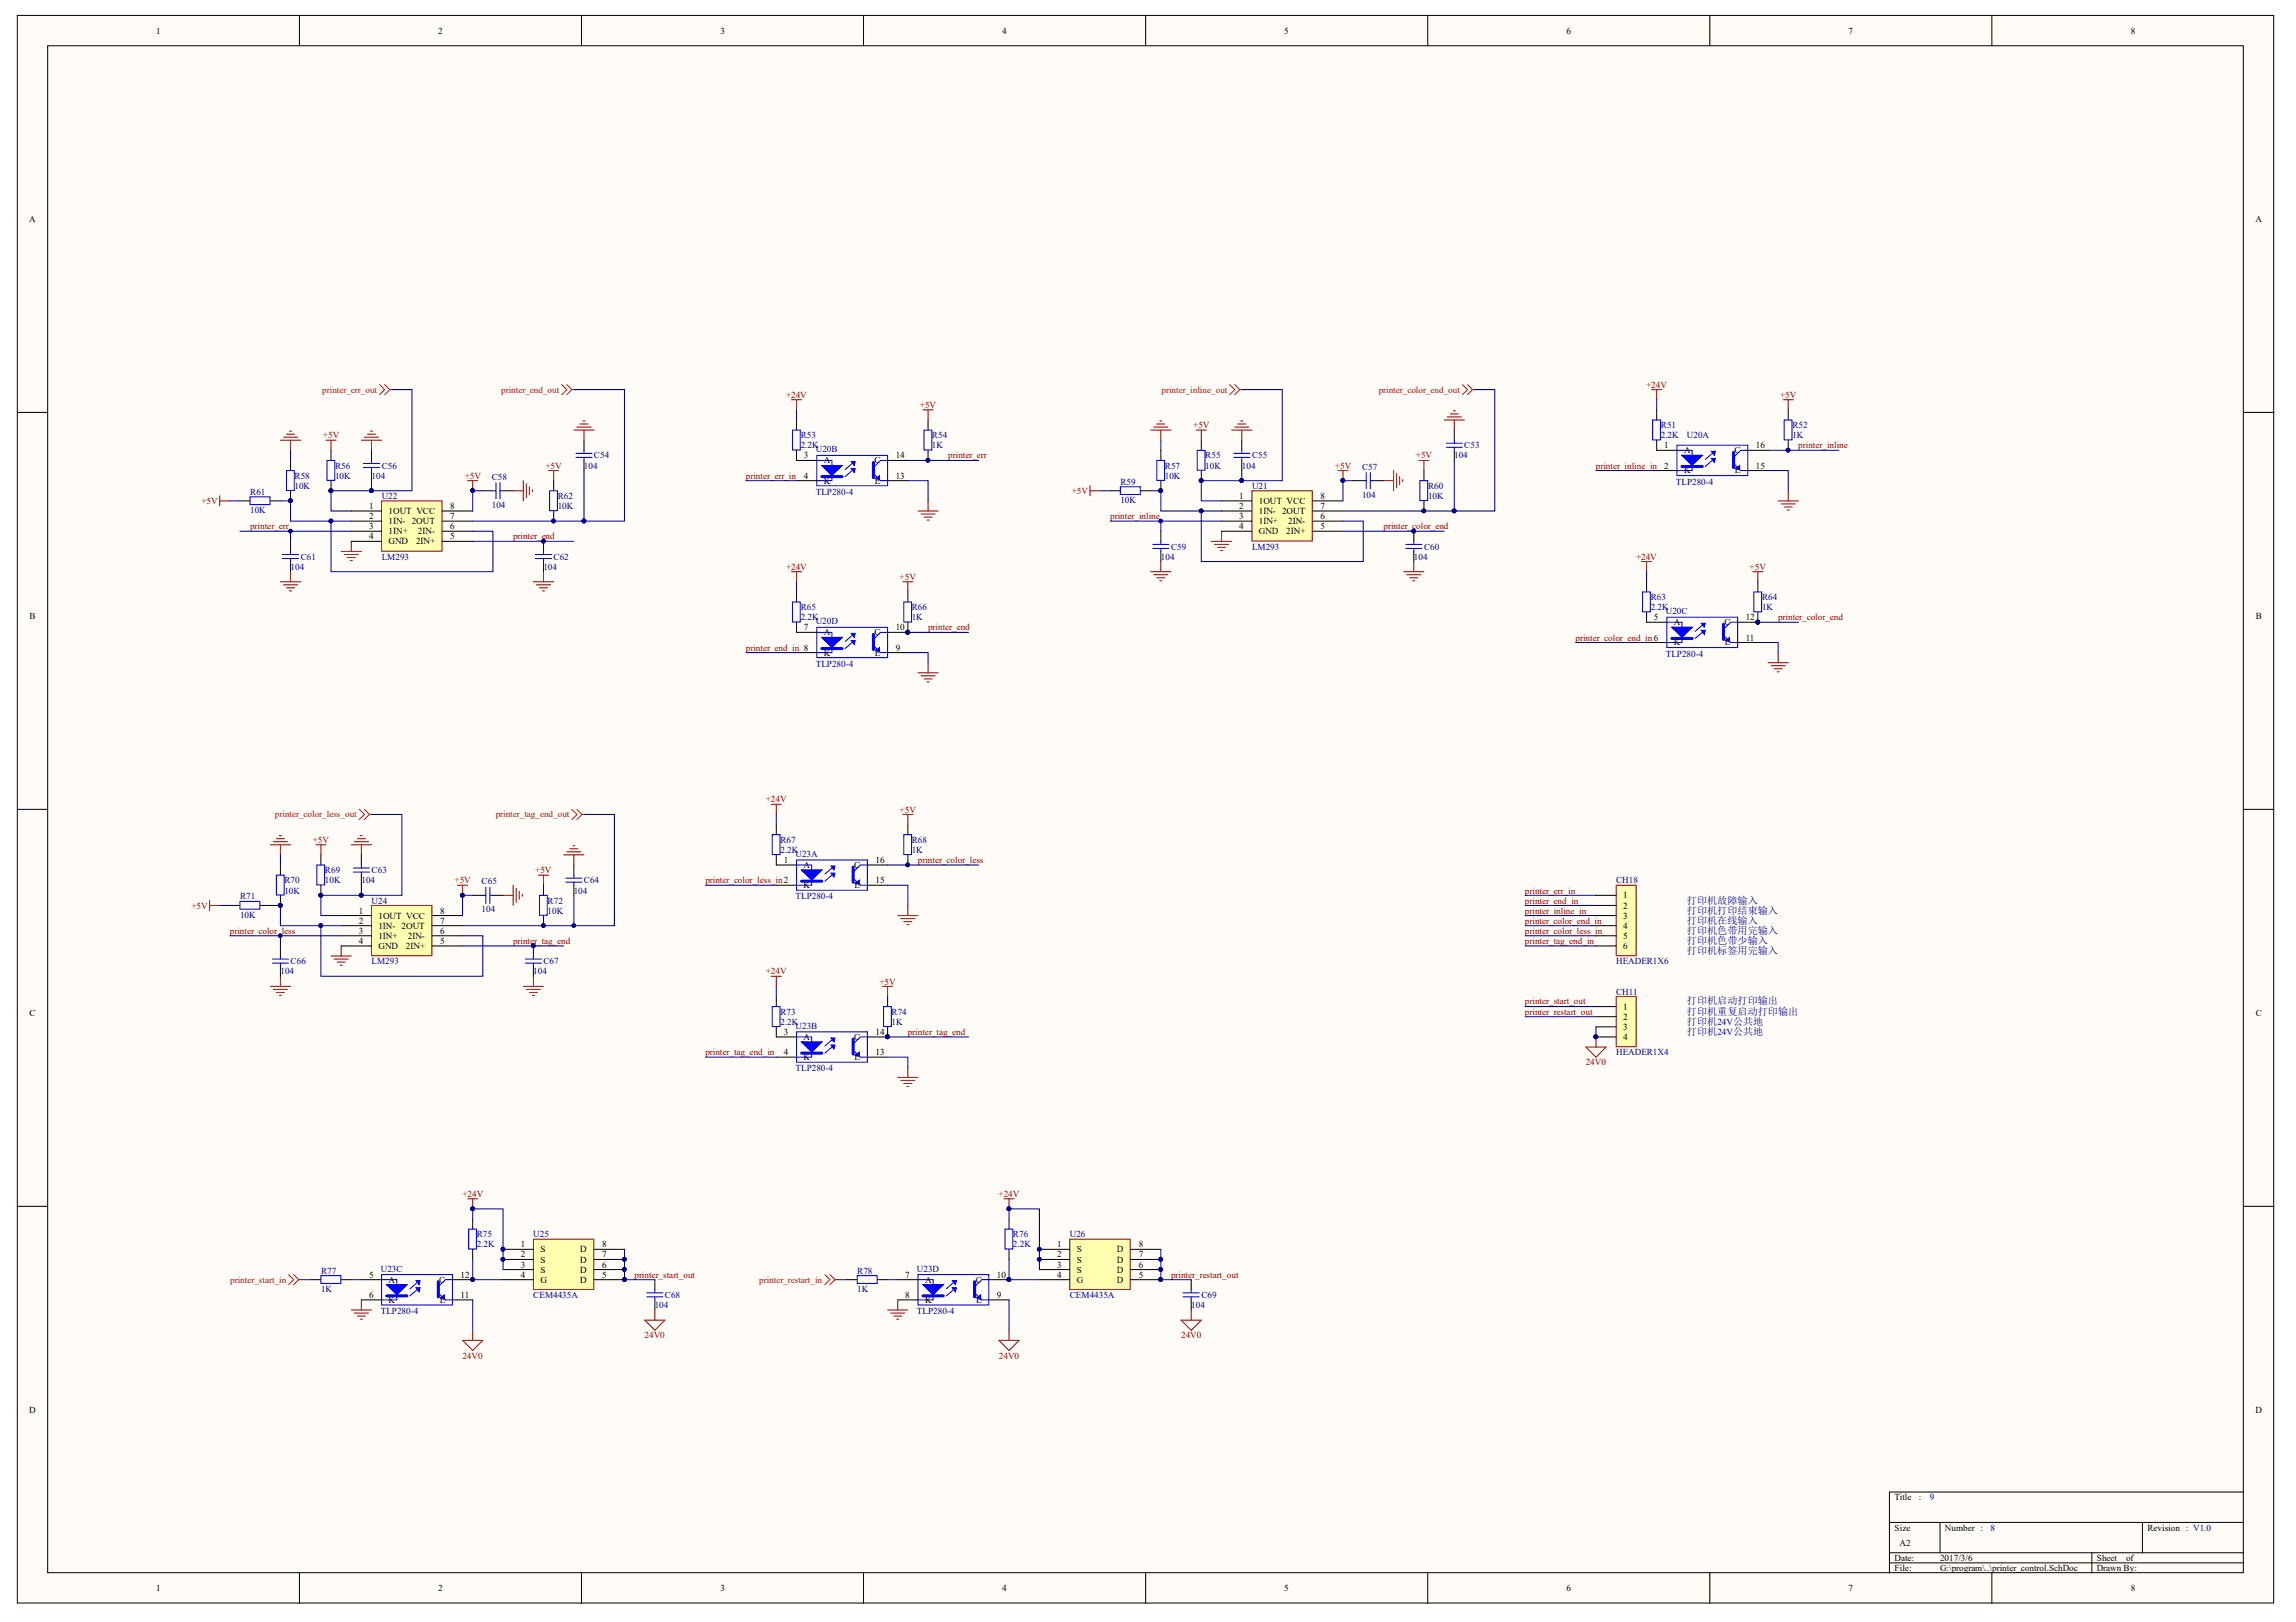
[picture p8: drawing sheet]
<svg xmlns="http://www.w3.org/2000/svg" width="297mm" height="210mm" viewBox="0 0 297 210" stroke-linecap="round" stroke-linejoin="round" font-family="sans-serif">
<defs><g id="words">
<g font-size="1.3" fill="#000080">
<text x="218.2" y="116.9">打印机故障输入</text>
<text x="218.2" y="118.2">打印机打印结束输入</text>
<text x="218.2" y="119.6">打印机在线输入</text>
<text x="218.2" y="120.9">打印机色带用完输入</text>
<text x="218.2" y="122.2">打印机色带少输入</text>
<text x="218.2" y="123.5">打印机标签用完输入</text>
<text x="218.2" y="130">打印机启动打印输出</text>
<text x="218.2" y="131.3">打印机重复启动打印输出</text>
<text x="218.2" y="132.6">打印机24V公共地</text>
<text x="218.2" y="133.9">打印机24V公共地</text>
</g>
<g font-size="1.2">
<text x="20.2" y="4.3">1</text>
<text x="56.7" y="4.3">2</text>
<text x="93.2" y="4.3">3</text>
<text x="129.7" y="4.3">4</text>
<text x="166.2" y="4.3">5</text>
<text x="202.7" y="4.3">6</text>
<text x="239.2" y="4.3">7</text>
<text x="275.7" y="4.3">8</text>
<text x="3.8" y="28.8">A</text>
<text x="291.8" y="28.8">A</text>
<text x="104" y="59.3">3</text>
<text x="106.6" y="60">A</text>
<text x="113.1" y="60">C</text>
<text x="115.9" y="59.3">14</text>
<text x="215.3" y="58">1</text>
<text x="217.9" y="58.7">A</text>
<text x="224.4" y="58.7">C</text>
<text x="227.2" y="58">16</text>
<text x="47.7" y="65.9">1</text>
<text x="58.3" y="65.9">8</text>
<text x="104" y="61.9">4</text>
<text x="106.6" y="62.6">K</text>
<text x="113.2" y="62.6">E</text>
<text x="115.9" y="61.9">13</text>
<text x="160.3" y="64.6">1</text>
<text x="160.3" y="65.9">2</text>
<text x="162.9" y="65.2">1OUT VCC</text>
<text x="170.8" y="65.9">7</text>
<text x="170.8" y="64.6">8</text>
<text x="215.3" y="60.6">2</text>
<text x="217.9" y="61.3">K</text>
<text x="224.5" y="61.3">E</text>
<text x="227.2" y="60.6">15</text>
<text x="47.7" y="67.2">2</text>
<text x="47.7" y="68.5">3</text>
<text x="47.7" y="69.8">4</text>
<text x="50.3" y="66.5">1OUT VCC</text>
<text x="50.3" y="67.8">1IN- 2OUT</text>
<text x="50.3" y="69.1">1IN+</text>
<text x="50.3" y="70.4">GND</text>
<text x="53.8" y="70.4">2IN+</text>
<text x="54.1" y="69.1">2IN-</text>
<text x="58.3" y="69.8">5</text>
<text x="58.3" y="68.5">6</text>
<text x="58.3" y="67.2">7</text>
<text x="160.3" y="67.2">3</text>
<text x="160.3" y="68.5">4</text>
<text x="162.9" y="66.5">1IN- 2OUT</text>
<text x="162.9" y="67.8">1IN+</text>
<text x="162.9" y="69.1">GND</text>
<text x="166.4" y="69.1">2IN+</text>
<text x="166.7" y="67.8">2IN-</text>
<text x="170.8" y="68.5">5</text>
<text x="170.8" y="67.2">6</text>
<text x="3.8" y="80.1">B</text>
<text x="104" y="81.6">7</text>
<text x="106.6" y="82.2">A</text>
<text x="113.1" y="82.2">C</text>
<text x="115.9" y="81.6">10</text>
<text x="214" y="80.3">5</text>
<text x="216.6" y="80.9">A</text>
<text x="216.6" y="83.5">K</text>
<text x="223.1" y="80.9">C</text>
<text x="223.1" y="83.5">E</text>
<text x="225.9" y="80.3">12</text>
<text x="225.9" y="82.9">11</text>
<text x="291.8" y="80.1">B</text>
<text x="106.6" y="84.8">K</text>
<text x="113.2" y="84.8">E</text>
<text x="115.9" y="84.2">9</text>
<text x="101.4" y="111.7">1</text>
<text x="104" y="112.3">A</text>
<text x="110.5" y="112.3">C</text>
<text x="113.3" y="111.7">16</text>
<text x="46.4" y="118.2">1</text>
<text x="46.4" y="119.6">2</text>
<text x="49" y="118.9">1OUT VCC</text>
<text x="56.9" y="119.6">7</text>
<text x="56.9" y="118.2">8</text>
<text x="104" y="115">K</text>
<text x="110.6" y="115">E</text>
<text x="113.3" y="114.3">15</text>
<text x="210" y="116.3">1</text>
<text x="210" y="117.6">2</text>
<text x="210" y="118.9">3</text>
<text x="46.4" y="120.9">3</text>
<text x="46.4" y="122.2">4</text>
<text x="49" y="120.2">1IN- 2OUT</text>
<text x="49" y="121.5">1IN+</text>
<text x="49" y="122.8">GND</text>
<text x="52.5" y="122.8">2IN+</text>
<text x="52.8" y="121.5">2IN-</text>
<text x="56.9" y="122.2">5</text>
<text x="56.9" y="120.9">6</text>
<text x="210" y="120.2">4</text>
<text x="210" y="121.5">5</text>
<text x="210" y="122.8">6</text>
<text x="3.8" y="131.5">C</text>
<text x="210" y="130.7">1</text>
<text x="210" y="132">2</text>
<text x="291.8" y="131.5">C</text>
<text x="101.4" y="133.9">3</text>
<text x="101.4" y="136.5">4</text>
<text x="104" y="134.6">A</text>
<text x="104" y="137.2">K</text>
<text x="110.5" y="134.6">C</text>
<text x="110.6" y="137.2">E</text>
<text x="113.3" y="133.9">14</text>
<text x="113.3" y="136.5">13</text>
<text x="210" y="133.3">3</text>
<text x="210" y="134.6">4</text>
<text x="67.4" y="161.4">1</text>
<text x="77.9" y="161.4">8</text>
<text x="136.8" y="161.4">1</text>
<text x="147.3" y="161.4">8</text>
<text x="47.7" y="165.3">5</text>
<text x="47.7" y="168">6</text>
<text x="50.3" y="166">A</text>
<text x="56.8" y="166">C</text>
<text x="59.6" y="165.3">12</text>
<text x="59.6" y="168">11</text>
<text x="67.4" y="162.7">2</text>
<text x="67.4" y="164">3</text>
<text x="67.4" y="165.3">4</text>
<text x="69.9" y="162.1">S</text>
<text x="69.9" y="163.4">S</text>
<text x="69.9" y="164.7">S</text>
<text x="69.9" y="166">G</text>
<text x="75.1" y="166">D</text>
<text x="75.1" y="164.7">D</text>
<text x="75.1" y="163.4">D</text>
<text x="75.1" y="162.1">D</text>
<text x="77.9" y="165.3">5</text>
<text x="77.9" y="164">6</text>
<text x="77.9" y="162.7">7</text>
<text x="117.1" y="165.3">7</text>
<text x="117.1" y="168">8</text>
<text x="119.7" y="166">A</text>
<text x="126.2" y="166">C</text>
<text x="129" y="165.3">10</text>
<text x="129" y="168">9</text>
<text x="136.8" y="162.7">2</text>
<text x="136.8" y="164">3</text>
<text x="136.8" y="165.3">4</text>
<text x="139.3" y="162.1">S</text>
<text x="139.3" y="163.4">S</text>
<text x="139.3" y="164.7">S</text>
<text x="139.3" y="166">G</text>
<text x="144.5" y="166">D</text>
<text x="144.5" y="164.7">D</text>
<text x="144.5" y="163.4">D</text>
<text x="144.5" y="162.1">D</text>
<text x="147.3" y="165.3">5</text>
<text x="147.3" y="164">6</text>
<text x="147.3" y="162.7">7</text>
<text x="50.3" y="168.6">K</text>
<text x="56.9" y="168.6">E</text>
<text x="119.7" y="168.6">K</text>
<text x="126.3" y="168.6">E</text>
<text x="3.8" y="182.9">D</text>
<text x="291.8" y="182.9">D</text>
<text x="245.1" y="194.1">Title</text>
<text x="245.1" y="198.1">Size</text>
<text x="245.1" y="202">Date:</text>
<text x="245.1" y="203.3">File:</text>
<text x="245.7" y="200">A2</text>
<text x="251" y="202">2017/3/6</text>
<text x="251" y="203.3">G:\program\..\printer_control.SchDoc</text>
<text x="251.6" y="198.1">Number :</text>
<text x="271.3" y="202">Sheet</text>
<text x="271.3" y="203.3">Drawn By:</text>
<text x="275.1" y="202">of</text>
<text x="277.8" y="198.1">Revision : V1.0</text>
<text x="20.2" y="205.9">1</text>
<text x="56.7" y="205.9">2</text>
<text x="93.2" y="205.9">3</text>
<text x="129.7" y="205.9">4</text>
<text x="166.2" y="205.9">5</text>
<text x="202.7" y="205.9">6</text>
<text x="239.2" y="205.9">7</text>
<text x="275.7" y="205.9">8</text>
</g>
<g font-size="1.2" fill="#f00">
<text x="41.7" y="50.8">printer_err_out</text>
<text x="64.8" y="50.8">printer_end_out</text>
<text x="150.3" y="50.8">printer_inline_out</text>
<text x="178.4" y="50.8">printer_color_end_out</text>
<text x="35.6" y="105.8">printer_color_less_out</text>
<text x="64.1" y="105.8">printer_tag_end_out</text>
<text x="29.8" y="166">printer_start_in</text>
<text x="98.2" y="166">printer_restart_in</text>
</g>
<g font-size="1.2" fill="#800000">
<text x="101.7" y="51.5">+24V</text>
<text x="119" y="52.8">+5V</text>
<text x="213" y="50.2">+24V</text>
<text x="230.3" y="51.5">+5V</text>
<text x="41.8" y="56.7">+5V</text>
<text x="122.7" y="59.3">printer_err</text>
<text x="154.4" y="55.4">+5V</text>
<text x="183.2" y="59.3">+5V</text>
<text x="232.7" y="58">printer_inline</text>
<text x="26.1" y="65.2">+5V</text>
<text x="60.1" y="61.9">+5V</text>
<text x="70.6" y="60.6">+5V</text>
<text x="96.5" y="61.9">printer_err_in</text>
<text x="138.7" y="63.9">+5V</text>
<text x="172.7" y="60.6">+5V</text>
<text x="206.5" y="60.6">printer_inline_in</text>
<text x="32.4" y="68.5">printer_err</text>
<text x="66.4" y="69.8">printer_end</text>
<text x="143.6" y="67.2">printer_inline</text>
<text x="179" y="68.5">printer_color_end</text>
<text x="101.7" y="73.7">+24V</text>
<text x="116.4" y="75">+5V</text>
<text x="211.7" y="72.4">+24V</text>
<text x="226.4" y="73.7">+5V</text>
<text x="120.1" y="81.6">printer_end</text>
<text x="203.8" y="82.9">printer_color_end_in 6</text>
<text x="230" y="80.3">printer_color_end</text>
<text x="96.5" y="84.2">printer_end_in 8</text>
<text x="99.1" y="103.8">+24V</text>
<text x="116.4" y="105.2">+5V</text>
<text x="40.5" y="109.1">+5V</text>
<text x="69.2" y="113">+5V</text>
<text x="118.8" y="111.7">printer_color_less</text>
<text x="24.8" y="117.6">+5V</text>
<text x="58.8" y="114.3">+5V</text>
<text x="91.3" y="114.3">printer_color_less_in2</text>
<text x="197.3" y="115.6">printer_err_in</text>
<text x="197.3" y="116.9">printer_end_in</text>
<text x="197.3" y="118.2">printer_inline_in</text>
<text x="197.3" y="119.6">printer_color_end_in</text>
<text x="29.7" y="120.9">printer_color_less</text>
<text x="66.4" y="122.2">printer_tag_end</text>
<text x="197.3" y="120.9">printer_color_less_in</text>
<text x="197.3" y="122.2">printer_tag_end_in</text>
<text x="99.1" y="126.1">+24V</text>
<text x="113.8" y="127.4">+5V</text>
<text x="197.3" y="130">printer_start_out</text>
<text x="197.3" y="131.3">printer_restart_out</text>
<text x="91.3" y="136.5">printer_tag_end_in</text>
<text x="117.4" y="133.9">printer_tag_end</text>
<text x="205.2" y="137.8">24V0</text>
<text x="59.8" y="154.9">+24V</text>
<text x="129.2" y="154.9">+24V</text>
<text x="82.1" y="165.3">printer_start_out</text>
<text x="151.5" y="165.3">printer_restart_out</text>
<text x="83.4" y="173.2">24V0</text>
<text x="152.8" y="173.2">24V0</text>
<text x="59.8" y="175.8">24V0</text>
<text x="129.2" y="175.8">24V0</text>
</g>
<g font-size="1.2" fill="#000080">
<text x="76.8" y="59.3">C54</text>
<text x="103.6" y="58">2.2K</text>
<text x="103.6" y="56.7">R53</text>
<text x="105.5" y="58.5">U20B</text>
<text x="120.6" y="58">1K</text>
<text x="120.6" y="56.7">R54</text>
<text x="155.9" y="59.3">R55</text>
<text x="162" y="59.3">C55</text>
<text x="188.1" y="59.3">104</text>
<text x="189.4" y="58">C53</text>
<text x="214.9" y="56.7">2.2K</text>
<text x="214.9" y="55.4">R51</text>
<text x="218.2" y="56.7">U20A</text>
<text x="231.9" y="56.7">1K</text>
<text x="231.9" y="55.4">R52</text>
<text x="32.4" y="64.1">R61</text>
<text x="38.1" y="63.3">10K</text>
<text x="38.1" y="61.9">R58</text>
<text x="43.3" y="61.9">10K</text>
<text x="43.3" y="60.6">R56</text>
<text x="48.1" y="61.9">104</text>
<text x="49.4" y="64.6">U22</text>
<text x="49.4" y="60.6">C56</text>
<text x="63.6" y="65.7">104</text>
<text x="63.6" y="62.1">C58</text>
<text x="72.2" y="65.9">10K</text>
<text x="72.2" y="64.6">R62</text>
<text x="75.5" y="60.6">104</text>
<text x="105.5" y="64.1">TLP280-4</text>
<text x="144.9" y="65.1">10K</text>
<text x="144.9" y="62.8">R59</text>
<text x="150.7" y="61.9">10K</text>
<text x="150.7" y="60.6">R57</text>
<text x="155.9" y="60.6">10K</text>
<text x="160.7" y="60.6">104</text>
<text x="162" y="63.3">U21</text>
<text x="176.2" y="64.4">104</text>
<text x="176.2" y="60.8">C57</text>
<text x="184.7" y="64.6">10K</text>
<text x="184.7" y="63.3">R60</text>
<text x="216.8" y="62.8">TLP280-4</text>
<text x="32.4" y="66.4">10K</text>
<text x="151.5" y="71.1">C59</text>
<text x="162" y="71.1">LM293</text>
<text x="184.2" y="71.1">C60</text>
<text x="37.6" y="73.7">104</text>
<text x="38.9" y="72.4">C61</text>
<text x="49.4" y="72.4">LM293</text>
<text x="70.3" y="73.7">104</text>
<text x="71.6" y="72.4">C62</text>
<text x="150.2" y="72.4">104</text>
<text x="182.9" y="72.4">104</text>
<text x="213.6" y="77.7">R63</text>
<text x="228" y="77.7">R64</text>
<text x="103.6" y="80.3">2.2K</text>
<text x="103.6" y="79">R65</text>
<text x="105.5" y="80.8">U20D</text>
<text x="118" y="80.3">1K</text>
<text x="118" y="79">R66</text>
<text x="213.6" y="79">2.2K</text>
<text x="215.5" y="79.5">U20C</text>
<text x="228" y="79">1K</text>
<text x="105.5" y="86.3">TLP280-4</text>
<text x="215.5" y="85">TLP280-4</text>
<text x="42" y="113">R69</text>
<text x="48.1" y="113">C63</text>
<text x="101" y="110.4">2.2K</text>
<text x="101" y="109.1">R67</text>
<text x="102.9" y="110.9">U23A</text>
<text x="118" y="110.4">1K</text>
<text x="118" y="109.1">R68</text>
<text x="31.1" y="118.8">10K</text>
<text x="31.1" y="116.4">R71</text>
<text x="36.8" y="115.6">10K</text>
<text x="36.8" y="114.3">R70</text>
<text x="42" y="114.3">10K</text>
<text x="46.8" y="114.3">104</text>
<text x="48.1" y="116.9">U24</text>
<text x="62.3" y="118.1">104</text>
<text x="62.3" y="114.4">C65</text>
<text x="70.8" y="118.2">10K</text>
<text x="70.8" y="116.9">R72</text>
<text x="74.2" y="115.6">104</text>
<text x="75.5" y="114.3">C64</text>
<text x="102.9" y="116.4">TLP280-4</text>
<text x="209.1" y="114.3">CH18</text>
<text x="37.6" y="124.8">C66</text>
<text x="48.1" y="124.8">LM293</text>
<text x="70.3" y="124.8">C67</text>
<text x="209.1" y="124.8">HEADER1X6</text>
<text x="36.3" y="126.1">104</text>
<text x="69" y="126.1">104</text>
<text x="101" y="131.3">R73</text>
<text x="115.3" y="131.3">R74</text>
<text x="209.1" y="128.7">CH11</text>
<text x="101" y="132.6">2.2K</text>
<text x="102.9" y="133.2">U23B</text>
<text x="115.3" y="132.6">1K</text>
<text x="209.1" y="136.5">HEADER1X4</text>
<text x="102.9" y="138.6">TLP280-4</text>
<text x="61.7" y="161.4">2.2K</text>
<text x="61.7" y="160.1">R75</text>
<text x="69" y="160.1">U25</text>
<text x="131" y="161.4">2.2K</text>
<text x="131" y="160.1">R76</text>
<text x="138.4" y="160.1">U26</text>
<text x="41.5" y="167.2">1K</text>
<text x="41.5" y="164.8">R77</text>
<text x="49.3" y="164.6">U23C</text>
<text x="69" y="168">CEM4435A</text>
<text x="86" y="168">C68</text>
<text x="110.9" y="167.2">1K</text>
<text x="110.9" y="164.8">R78</text>
<text x="118.6" y="164.6">U23D</text>
<text x="138.4" y="168">CEM4435A</text>
<text x="155.4" y="168">C69</text>
<text x="49.3" y="170.1">TLP280-4</text>
<text x="84.7" y="169.3">104</text>
<text x="118.6" y="170.1">TLP280-4</text>
<text x="154.1" y="169.3">104</text>
<text x="248.2" y="194.1">:</text>
<text x="249.7" y="194.1">9</text>
<text x="257.5" y="198.1">8</text>
</g>
</g></defs>
<g fill="#fffcf8" stroke="#000" stroke-width=".13">
<path d="M2.2 2h292v205.4h-292z"/>
<path d="M6.2 5.9h284v197.6h-284z"/>
</g>
<g fill="none" stroke="#000" stroke-width=".13">
<path d="M38.7 2v3.9M75.2 2v3.9M111.7 2v3.9M148.2 2v3.9M184.7 2v3.9M221.2 2v3.9M257.7 2v3.9M2.2 53.4h4M103 59.6h2.7M114.8 59.6h2.6M290.3 53.4h3.9M103 62.2h2.7"/>
<path d="M114.8 62.2h2.6M103 81.8h2.7M103 84.5h2.7M114.8 81.8h2.6M114.8 84.5h2.6M2.2 104.7h4M290.3 104.7h3.9M2.2 156.1h4M290.3 156.1h3.9M244.4 197h45.9M251 197v3.9M277.2 197v3.9"/>
<path d="M290.3 193.1h-45.9v10.5M38.7 203.6v3.9M75.2 203.6v3.9M111.7 203.6v3.9M148.2 203.6v3.9M184.7 203.6v3.9M221.2 203.6v3.9M244.4 200.9h45.9M244.4 202.3h45.9M257.7 203.6v3.9M270.6 200.9v2.7"/>
</g>
<g fill="none" stroke="#800000" stroke-width=".13">
<path d="M36.3 57h2.6M36.7 56.6h1.8M37.1 56.2h1M37.5 55.8h.2M37.6 57v1.3M42.2 57h1.3M42.8 57v1.3M46.8 57h2.6M47.1 56.6h1.9M47.5 56.2h1.1M47.9 55.8h.3M48.1 57v1.3"/>
<path d="M74.2 55.7h2.7M74.6 55.3h1.9M75 54.9h1.1M75.4 54.5h.3M75.6 55.7v1.3M119.4 53h1.3M120.1 53v1.3M28.4 64.2v1.3M28.4 64.8h1.3M36.3 75.3h2.6M36.7 75.7h1.8M37.1 76.1h1"/>
<path d="M37.5 76.5h.2M37.6 74v1.3M44.1 71.4h2.7M44.5 71.8h1.9M44.9 72.2h1.1M45.3 72.5h.3M45.4 70.1v1.3M60.5 62.2h1.3M61.2 62.2v1.3M66.4 63.5h1.3M67.7 62.2v2.6M68.1 62.6v1.8"/>
<path d="M68.5 63v1M68.9 63.4v.2M69 75.3h2.6M69.4 75.7h1.8M69.8 76.1h1M70.2 76.5h.2M70.3 74v1.3M71 60.9h1.3M71.6 60.9v1.3M102.4 74h1.3M103 74v1.3M116.8 75.3h1.3"/>
<path d="M117.4 75.3v1.3M118.8 66.1h2.6M119.2 66.5h1.8M119.5 66.9h1.1M119.9 67.3h.3M120.1 64.8v1.3M118.8 87.1h2.6M119.2 87.5h1.8M119.5 87.9h1.1M119.9 88.2h.3M120.1 85.8v1.3"/>
</g>
<path d="M29.7 64.8h1.3M61.2 70.1h13M103 75.3v1.3M117.4 84.5h2.7v1.3" fill="none" stroke="#000080" stroke-width=".13"/>
<g fill="#000080" stroke="#000080" stroke-width=".13">
<circle cx="61.1" cy="63.5" r=".24"/>
<circle cx="117.4" cy="81.8" r=".24"/>
</g>
<g fill="none" stroke="#00f" stroke-width=".13">
<path d="M105.7 58.9h9.1v4h-9.1zM105.7 59.6h1.9v.6M110.2 60l-.9 .8M114.8 59.6h-.9l-.8 .8M106.5 60.2h2.4l-1.3 1.3-1.3-1.3h.3M107.6 61.8v.4h-1.9M110.2 60.9l-.9 .8M113.1 61.4l.8 .8h.9M105.7 81.2h9.1v3.9h-9.1zM105.7 81.8h1.9v.7M106.5 82.5h2.4l-1.3 1.3-1.3-1.3h.3M107.6 84.1v.4h-1.9"/>
<path d="M110.2 82.2l-.9 .8M110.2 83.1l-.9 .8M113.1 83.7l.8 .8h.9M114.8 81.8h-.9l-.8 .8"/>
</g>
<path d="M113 59.8v2M106.3 61.7h2.6M106.3 83.9h2.6M113 82.1v2" fill="none" stroke="#00f" stroke-width=".39"/>
<g fill="#00f" stroke="#00f" stroke-width=".13">
<path d="M106.3 60.2h2.6l-1.3 1.2z"/>
<path d="M110.1 59.7h.5l-.1 .5z"/>
<path d="M110.1 60.6h.5l-.1 .6z"/>
<path d="M113.3 61.9l.5-.4v.6z"/>
<path d="M106.3 82.5h2.6l-1.3 1.2z"/>
<path d="M110.1 82h.5l-.1 .5z"/>
<path d="M110.1 82.9h.5l-.1 .5z"/>
<path d="M113.3 84.2l.5-.4v.5z"/>
</g>
<path d="M49.4 64.8h7.8v6.5h-7.8z" fill="#ffffb0" stroke="#800000" stroke-width=".13"/>
<path d="M45.4 66.1h4M45.4 67.4h4M45.4 68.7h4M45.4 70.1h4M57.2 66.1h4M57.2 67.4h4M57.2 68.7h4M57.2 70.1h4" fill="none" stroke="#000" stroke-width=".13"/>
<path d="M209.1 129h2.6v6.5h-2.6z" fill="#ffffb0" stroke="#800000" stroke-width=".13"/>
<path d="M206.5 130.3h2.6M206.5 131.6h2.6M206.5 132.9h2.6M206.5 134.2h2.6M46.8 165.6h2.6M46.8 168.2h2.6M58.5 165.6h2.7M58.5 168.2h2.7" fill="none" stroke="#000" stroke-width=".13"/>
<g fill="#000080" stroke="#000080" stroke-width=".13">
<circle cx="206.5" cy="134.2" r=".24"/>
<circle cx="61.1" cy="156.4" r=".24"/>
<circle cx="61.1" cy="165.6" r=".24"/>
</g>
<path d="M60.5 155.1h1.3M61.2 155.1v1.3M45.4 169.5h2.7M45.8 169.9h1.9M46.2 170.3h1.1M46.6 170.7h.3M46.8 168.2v1.3" fill="none" stroke="#800000" stroke-width=".13"/>
<path d="M49.4 164.9h9.1v4h-9.1zM49.4 165.6h1.9v.7M50.2 166.3h2.4l-1.3 1.3-1.3-1.3h.3M51.3 167.8v.4h-1.9M54 166l-1 .8M54 166.9l-1 .8M56.8 167.4l.8 .8h.9M58.5 165.6h-.9l-.8 .8" fill="none" stroke="#00f" stroke-width=".13"/>
<path d="M50 167.7h2.6M56.7 165.9v1.9" fill="none" stroke="#00f" stroke-width=".39"/>
<g fill="#00f" stroke="#00f" stroke-width=".13">
<path d="M50 166.3h2.6l-1.3 1.1z"/>
<path d="M53.8 165.7h.5l-.1 .6z"/>
<path d="M53.8 166.7h.5l-.1 .5z"/>
<path d="M57 168l.5-.4v.5z"/>
</g>
<path d="M45.4 165.6h1.4M61.2 168.2v3.9" fill="none" stroke="#000080" stroke-width=".13"/>
<path d="M69 160.4h7.8v6.5h-7.8z" fill="#ffffb0" stroke="#800000" stroke-width=".13"/>
<g fill="none" stroke="#000" stroke-width=".13">
<path d="M214.3 58.3h2.6M226.1 58.3h2.6M214.3 60.9h2.6M226.1 60.9h2.6M213 80.5h2.6M213 83.1h2.6M224.8 80.5h2.6M224.8 83.1h2.6M65.1 161.7h3.9M65.1 163h3.9M65.1 164.3h3.9M65.1 165.6h3.9"/>
<path d="M76.9 161.7h3.9M76.9 163h3.9M76.9 164.3h3.9M76.9 165.6h3.9"/>
</g>
<g fill="#000080" stroke="#000080" stroke-width=".13">
<circle cx="65.1" cy="161.7" r=".24"/>
<circle cx="65.1" cy="163" r=".24"/>
<circle cx="80.8" cy="165.6" r=".24"/>
<circle cx="80.8" cy="164.3" r=".24"/>
<circle cx="80.8" cy="163" r=".24"/>
<circle cx="206.5" cy="134.2" r=".24"/>
<circle cx="42.8" cy="67.4" r=".24"/>
<circle cx="37.6" cy="68.7" r=".24"/>
<circle cx="173.7" cy="62.2" r=".24"/>
<circle cx="227.4" cy="80.5" r=".24"/>
</g>
<g fill="none" stroke="#800000" stroke-width=".13">
<path d="M102.4 51.7h1.3M103 51.7v1.3M148.9 55.7h2.6M149.3 55.3h1.8M149.7 54.9h1M150 54.5h.3M150.2 55.7v1.3M154.8 55.7h1.3M155.4 55.7v1.3M159.3 55.7h2.7M159.7 55.3h1.9M160.1 54.9h1.1"/>
<path d="M160.5 54.5h.3M160.7 55.7v1.3M183.6 59.6h1.3M184.2 59.6v1.3M186.8 54.3h2.7M187.2 54h1.9M187.6 53.6h1.1M188 53.2h.3M188.1 54.3v1.4M230.7 51.7h1.3M231.3 51.7v1.3M141 62.9v1.3"/>
<path d="M141 63.5h1.3M148.9 74h2.6M149.3 74.4h1.8M149.7 74.8h1M150 75.2h.3M150.2 72.7v1.3M156.7 70.1h2.6M157.1 70.4h1.9M157.5 70.8h1.1M157.9 71.2h.3M158 68.7v1.4M173.1 60.9h1.3"/>
<path d="M173.7 60.9v1.3M179 62.2h1.3M180.3 60.9v2.6M180.7 61.3v1.8M181.1 61.7v1M181.5 62.1v.2M181.6 74h2.6M182 74.4h1.8M182.4 74.8h1M182.8 75.2h.2M182.9 72.7v1.3M212.4 72.7h1.3"/>
<path d="M213 72.7v1.3M226.8 74h1.3M227.4 74v1.3M230 64.8h2.7M230.4 65.2h1.9M230.8 65.6h1.1M231.2 66h.3M231.3 63.5v1.3M228.7 85.8h2.6M229.1 86.2h1.9M229.5 86.5h1.1M229.9 86.9h.3"/>
<path d="M230 84.5v1.3M205.2 135.5h2.6l-1.3 1.3zM206.5 134.2v1.3M59.8 173.5h2.7l-1.3 1.3zM61.2 172.1v1.4M83.4 170.8h2.6l-1.3 1.3zM84.7 169.5v1.3"/>
</g>
<path d="M37.6 58.3v1.3M103 53v1.3M117.4 59.6h9.2M31 68.7h14.4M37.6 68.7v1.4M45.4 67.4h-2.6v6.6h21v-5.3h-2.6M117.4 62.2h2.7v2.6M142.3 63.5h1.3M173.7 68.7h13.1M213 74v1.3M227.4 83.1h2.6v1.4M227.4 80.5h5.3" fill="none" stroke="#000080" stroke-width=".13"/>
<g fill="none" stroke="#00f" stroke-width=".13">
<path d="M216.9 57.6h9.2v3.9h-9.2zM216.9 58.3h2v.6M217.7 58.9h2.5l-1.3 1.3-1.3-1.3h.3M221.5 58.7l-.9 .8M221.5 59.6l-.9 .8M226.1 58.3h-.9l-.8 .8M215.6 79.9h9.2v3.9h-9.2zM218.9 60.5v.4h-2M224.4 60.1l.8 .8h.9M215.6 80.5h2v.7M216.4 81.2h2.5l-1.3 1.3-1.3-1.3h.3M217.6 82.8v.3h-2"/>
<path d="M220.2 80.9l-.9 .8M220.2 81.8l-.9 .8M223.1 82.4l.8 .7h.9M224.8 80.5h-.9l-.8 .8"/>
</g>
<path d="M224.3 58.5v2M217.6 60.4h2.6M216.3 82.6h2.6M223 80.8v2" fill="none" stroke="#00f" stroke-width=".39"/>
<g fill="#00f" stroke="#00f" stroke-width=".13">
<path d="M217.6 58.9h2.6l-1.3 1.2z"/>
<path d="M221.4 58.4h.5l-.1 .5z"/>
<path d="M221.4 59.3h.5l-.1 .5z"/>
<path d="M224.5 60.6l.6-.4v.6z"/>
<path d="M216.3 81.2h2.6l-1.3 1.2z"/>
<path d="M220.1 80.7h.5l-.1 .5z"/>
<path d="M220.1 81.6h.5l-.1 .5z"/>
<path d="M223.2 82.9l.6-.4v.5z"/>
</g>
<path d="M162 63.5h7.8v6.5h-7.8z" fill="#ffffb0" stroke="#800000" stroke-width=".13"/>
<g fill="none" stroke="#000" stroke-width=".13">
<path d="M158 64.8h4M158 66.1h4M158 67.4h4M158 68.7h4M169.8 64.8h3.9M169.8 66.1h3.9M169.8 67.4h3.9M169.8 68.7h3.9M100.4 111.9h2.6M100.4 114.6h2.6M112.2 111.9h2.6M112.2 114.6h2.6"/>
<path d="M100.4 134.2h2.6M100.4 136.8h2.6M112.2 134.2h2.6M112.2 136.8h2.6"/>
</g>
<path d="M150.2 57v1.3M214.3 51.7v1.3M228.7 58.3h9.2M143.6 67.4h14.4M148.9 63.5h1.3v2.6h5.2M150.2 67.4v1.3M158 66.1h-2.6v6.6h21v-5.3h-2.7M228.7 60.9h2.6v2.6M28.4 117.2h1.3M59.8 122.4h13.1M100.4 127.6v1.4M114.8 136.8h2.6v1.3" fill="none" stroke="#000080" stroke-width=".13"/>
<g fill="none" stroke="#800000" stroke-width=".13">
<path d="M213.7 50.4h1.3M214.3 50.4v1.3M27.1 116.5v1.3M27.1 117.2h1.3M35 109.3h2.6M35.4 108.9h1.8M35.8 108.5h1M36.1 108.1h.3M36.3 109.3v1.3M40.9 109.3h1.3M41.5 109.3v1.3M45.4 109.3h2.7"/>
<path d="M45.8 108.9h1.9M46.2 108.5h1.1M46.6 108.1h.3M46.8 109.3v1.3M59.2 114.6h1.3M59.8 114.6v1.3M65.1 115.9h1.3M66.4 114.6v2.6M66.8 115v1.8M67.2 115.3v1.1M67.6 115.7v.3M69.7 113.2h1.3"/>
<path d="M70.3 113.2v1.4M72.9 110.6h2.7M73.3 110.2h1.9M73.7 109.8h1.1M74.1 109.5h.3M74.2 110.6v1.3M116.1 118.5h2.7M116.5 118.9h1.9M116.8 105.4h1.3M116.9 119.3h1.1M117.3 119.7h.3M117.4 105.4v1.3"/>
<path d="M117.4 117.2v1.3M35 127.6h2.6M35.4 128h1.8M35.8 128.4h1M36.1 128.8h.3M36.3 126.3v1.3M42.8 123.7h2.6M43.2 124.1h1.9M43.6 124.5h1.1M44 124.9h.3M44.1 122.4v1.3M67.7 127.6h2.6"/>
<path d="M68.1 128h1.8M68.5 128.4h1M68.9 128.8h.2M69 126.3v1.3M99.8 126.3h1.3M100.4 126.3v1.3M114.2 127.6h1.3M114.8 127.6v1.4M116.1 139.4h2.7M116.5 139.8h1.9M117.4 138.1v1.3M116.9 140.2h1.1"/>
<path d="M117.3 140.6h.3"/>
</g>
<g fill="#000080" stroke="#000080" stroke-width=".13">
<circle cx="155.4" cy="66.1" r=".24"/>
<circle cx="150.2" cy="67.4" r=".24"/>
<circle cx="150.2" cy="63.5" r=".24"/>
<circle cx="59.8" cy="115.8" r=".24"/>
<circle cx="114.8" cy="134.2" r=".24"/>
</g>
<g fill="none" stroke="#00f" stroke-width=".13">
<path d="M103 111.3h9.2v3.9h-9.2zM103 111.9h2v.7M103.8 112.6h2.5l-1.3 1.3-1.3-1.3h.3M105 114.2v.4h-2M107.6 112.3l-.9 .8M107.6 113.2l-.9 .8M110.5 113.8l.8 .8h.9M112.2 111.9h-.9l-.8 .8M103 133.5h9.2v4h-9.2zM103 134.2h2v.6M103.8 134.8h2.5l-1.3 1.4-1.3-1.4h.3M105 136.4v.4h-2"/>
<path d="M107.6 134.6l-.9 .8M107.6 135.5l-.9 .8M110.5 136l.8 .8h.9M112.2 134.2h-.9l-.8 .8"/>
</g>
<path d="M103.7 114h2.6M110.4 112.2v2M103.7 136.3h2.6M110.4 134.5v1.9" fill="none" stroke="#00f" stroke-width=".39"/>
<g fill="#00f" stroke="#00f" stroke-width=".13">
<path d="M103.7 112.6h2.6l-1.3 1.2z"/>
<path d="M107.5 112.1h.5l-.1 .5z"/>
<path d="M107.5 113h.5l-.1 .5z"/>
<path d="M110.6 114.3l.6-.4v.5z"/>
<path d="M103.7 134.8h2.6l-1.3 1.2z"/>
<path d="M107.5 134.3h.5l-.1 .5z"/>
<path d="M107.5 135.2h.5l-.1 .6z"/>
<path d="M110.6 136.5l.6-.3v.5z"/>
</g>
<path d="M48.1 117.2h7.8v6.5h-7.8z" fill="#ffffb0" stroke="#800000" stroke-width=".13"/>
<path d="M44.1 118.5h4M44.1 119.8h4M55.9 118.5h3.9M55.9 119.8h3.9M44.1 121.1h4M44.1 122.4h4M55.9 121.1h3.9M55.9 122.4h3.9" fill="none" stroke="#000" stroke-width=".13"/>
<g fill="none" stroke="#000080" stroke-width=".13">
<path d="M96.5 62.2h6.5M206.5 60.9h7.8M96.5 84.5h6.5M117.4 81.8h7.9M203.9 83.1h9.1M36.3 110.6v1.3M44.1 119.8h-2.6v6.5h21v-5.2h-2.7M91.3 114.6h9.1M100.4 105.4v1.3M114.8 114.6h2.6v2.6M29.7 121.1h14.4M36.3 121.1v1.3"/>
<path d="M91.3 136.8h9.1"/>
</g>
<path d="M99.8 104.1h1.3M100.4 104.1v1.3" fill="none" stroke="#800000" stroke-width=".13"/>
<g fill="#000080" stroke="#000080" stroke-width=".13">
<circle cx="41.5" cy="119.8" r=".24"/>
<circle cx="36.3" cy="121.1" r=".24"/>
<circle cx="117.4" cy="81.8" r=".24"/>
</g>
<path d="M209.1 114.6h2.6v9.1h-2.6z" fill="#ffffb0" stroke="#800000" stroke-width=".13"/>
<path d="M206.5 115.9h2.6M206.5 117.2h2.6M206.5 118.5h2.6M206.5 119.8h2.6M206.5 121.1h2.6M206.5 122.4h2.6M116.1 165.6h2.7M116.1 168.2h2.7M127.9 165.6h2.6M127.9 168.2h2.6" fill="none" stroke="#000" stroke-width=".13"/>
<path d="M197.3 115.9h9.2M197.3 117.2h9.2M197.3 118.5h9.2M197.3 119.8h9.2M197.3 121.1h9.2M197.3 122.4h9.2M197.3 130.3h9.2M197.3 131.6h9.2M114.8 165.6h1.3M130.5 168.2v3.9" fill="none" stroke="#000080" stroke-width=".13"/>
<path d="M129.9 155.1h1.3M130.5 155.1v1.3M114.8 169.5h2.6M115.2 169.9h1.9M115.6 170.3h1.1M116 170.7h.3M116.1 168.2v1.3" fill="none" stroke="#800000" stroke-width=".13"/>
<g fill="#000080" stroke="#000080" stroke-width=".13">
<circle cx="130.5" cy="156.4" r=".24"/>
<circle cx="130.5" cy="165.6" r=".24"/>
</g>
<path d="M118.8 164.9h9.1v4h-9.1zM118.8 165.6h1.9v.7M119.5 166.3h2.5l-1.3 1.3-1.3-1.3h.3M120.7 167.8v.4h-1.9M123.3 166l-.9 .8M123.3 166.9l-.9 .8M126.2 167.4l.8 .8h.9M127.9 165.6h-.9l-.8 .8" fill="none" stroke="#00f" stroke-width=".13"/>
<path d="M119.4 167.7h2.6M126.1 165.9v1.9" fill="none" stroke="#00f" stroke-width=".39"/>
<g fill="#00f" stroke="#00f" stroke-width=".13">
<path d="M119.4 166.3h2.6l-1.3 1.1z"/>
<path d="M123.2 165.7h.5l-.1 .6z"/>
<path d="M123.2 166.7h.5l-.1 .5z"/>
<path d="M126.4 168l.5-.4v.5z"/>
</g>
<path d="M138.4 160.4h7.8v6.5h-7.8z" fill="#ffffb0" stroke="#800000" stroke-width=".13"/>
<g fill="none" stroke="#000" stroke-width=".13">
<path d="M37.6 59.6v1.3M42.8 58.3v1.3M48.1 58.3v1.3M75.6 57v1.3M75.6 59.6v1.3M103 54.3v1.4M103 58.3v1.3M120.1 54.3v1.4M120.1 58.3v1.3M150.2 58.3v1.3M155.4 57v1.3M160.7 57v1.3"/>
<path d="M160.7 59.6v1.3M188.1 55.7v1.3M188.1 58.3v1.3M214.3 53v1.3M214.3 57v1.3M231.3 53v1.3M231.3 57v1.3M31 64.8h1.4M35 64.8h1.3M37.6 63.5v1.3M37.6 70.1v1.3M37.6 72.7v1.3"/>
<path d="M42.8 62.2v1.3M48.1 60.9v1.3M62.5 63.5h1.3M65.1 63.5h1.3M70.3 70.1v1.3M70.3 72.7v1.3M71.6 62.2v1.3M71.6 66.1v1.3M103 76.6v1.3M117.4 76.6v1.3M143.6 63.5h1.3M147.6 63.5h1.3"/>
<path d="M150.2 62.2v1.3M150.2 68.7v1.4M150.2 71.4v1.3M155.4 60.9v1.3M175.1 62.2h1.3M177.7 62.2h1.3M182.9 68.7v1.4M182.9 71.4v1.3M184.2 60.9v1.3M184.2 64.8v1.3M213 75.3v1.3M213 79.2v1.3"/>
<path d="M227.4 75.3v1.3M227.4 79.2v1.3M103 80.5v1.3M117.4 80.5v1.3M29.7 117.2h1.3M33.7 117.2h1.3M36.3 111.9v1.3M36.3 115.9v1.3M41.5 110.6v1.3M41.5 114.6v1.3M46.8 110.6v1.3M46.8 113.2v1.4"/>
<path d="M61.2 115.9h1.3M63.8 115.9h1.3M70.3 114.6v1.3M70.3 118.5v1.3M74.2 111.9v1.3M74.2 114.6v1.3M100.4 106.7v1.3M100.4 110.6v1.3M117.4 106.7v1.3M117.4 110.6v1.3M36.3 122.4v1.3M36.3 125v1.3"/>
<path d="M69 122.4v1.3M69 125v1.3M100.4 129v1.3M100.4 132.9v1.3M114.8 129v1.3M114.8 132.9v1.3M61.2 157.8v1.3M130.5 157.8v1.3M40.2 165.6h1.3M44.1 165.6h1.3M61.2 161.7v1.3M84.7 165.6v1.3"/>
<path d="M84.7 168.2v1.3M109.6 165.6h1.3M113.5 165.6h1.3M130.5 161.7v1.3M134.5 161.7h3.9M134.5 163h3.9M134.5 164.3h3.9M134.5 165.6h3.9M146.3 161.7h3.9M146.3 163h3.9M146.3 164.3h3.9M146.3 165.6h3.9"/>
<path d="M154.1 165.6v1.3M154.1 168.2v1.3"/>
</g>
<g fill="#000080" stroke="#000080" stroke-width=".13">
<circle cx="134.4" cy="161.7" r=".24"/>
<circle cx="134.4" cy="163" r=".24"/>
<circle cx="150.2" cy="165.6" r=".24"/>
<circle cx="150.2" cy="164.3" r=".24"/>
<circle cx="150.2" cy="163" r=".24"/>
<circle cx="206.5" cy="134.2" r=".24"/>
<circle cx="114.8" cy="134.2" r=".24"/>
<circle cx="48" cy="63.5" r=".24"/>
<circle cx="75.5" cy="67.4" r=".24"/>
<circle cx="160.6" cy="62.2" r=".24"/>
<circle cx="188.1" cy="66.1" r=".24"/>
<circle cx="46.7" cy="115.8" r=".24"/>
<circle cx="74.2" cy="119.8" r=".24"/>
<circle cx="173.7" cy="62.2" r=".24"/>
<circle cx="182.9" cy="68.7" r=".24"/>
<circle cx="61.1" cy="63.5" r=".24"/>
<circle cx="70.3" cy="70" r=".24"/>
<circle cx="59.8" cy="115.8" r=".24"/>
<circle cx="69" cy="122.4" r=".24"/>
<circle cx="80.8" cy="165.6" r=".24"/>
<circle cx="231.3" cy="58.3" r=".24"/>
<circle cx="227.4" cy="80.5" r=".24"/>
<circle cx="120" cy="59.6" r=".24"/>
<circle cx="117.4" cy="81.8" r=".24"/>
<circle cx="117.4" cy="111.9" r=".24"/>
<circle cx="61.1" cy="165.6" r=".24"/>
<circle cx="61.1" cy="156.4" r=".24"/>
<circle cx="130.5" cy="165.6" r=".24"/>
<circle cx="130.5" cy="156.4" r=".24"/>
<circle cx="37.6" cy="64.8" r=".24"/>
<circle cx="42.8" cy="67.4" r=".24"/>
<circle cx="42.8" cy="63.5" r=".24"/>
<circle cx="71.6" cy="67.4" r=".24"/>
<circle cx="70.3" cy="119.8" r=".24"/>
<circle cx="41.5" cy="115.8" r=".24"/>
<circle cx="36.3" cy="117.2" r=".24"/>
<circle cx="41.5" cy="119.8" r=".24"/>
<circle cx="155.4" cy="62.2" r=".24"/>
<circle cx="150.2" cy="63.5" r=".24"/>
<circle cx="184.2" cy="66.1" r=".24"/>
</g>
<path d="M129.2 173.5h2.7l-1.4 1.3zM130.5 172.1v1.4M152.8 170.8h2.6l-1.3 1.3zM154.1 169.5v1.3" fill="none" stroke="#800000" stroke-width=".13"/>
<g fill="none" stroke="#000080" stroke-width=".13">
<path d="M50.7 50.4h2.6v13.1h-5.2M74.2 50.4h6.6v17h-5.2M160.7 50.4h5.2v11.8h-5.2M188.1 59.6v6.5M190.8 50.4h2.6v15.7h-5.3M36.3 64.8h1.3v2.6h5.2M48.1 63.5h-5.3v2.6h2.6M48.1 62.2v1.3M61.2 67.4h14.4M62.5 63.5h-1.3v2.6M75.6 60.9v6.5M160.7 62.2h-5.3v2.6h2.6"/>
<path d="M160.7 60.9v1.3M173.7 66.1h14.4M175.1 62.2h-1.4v2.6M35 117.2h1.3v2.6h5.2M46.8 115.9h-5.3v2.6h2.6M46.8 114.6v1.3M48.1 105.4h3.9v10.5h-5.2M61.2 115.9h-1.4v2.6M74.2 115.9v3.9M75.6 105.4h3.9v14.4h-19.7M114.8 111.9h11.8M114.8 134.2h10.5"/>
<path d="M206.5 132.9v1.3M61.2 157.8v-1.4h3.9v7.9M130.5 157.8v-1.4h4v7.9M38.9 165.6h1.3M61.2 163v2.6h3.9M80.8 161.7v3.9h3.9M108.3 165.6h1.3M130.5 163v2.6h4M150.2 161.7v3.9h3.9"/>
</g>
<g fill="none" stroke="#f00" stroke-width=".13">
<path d="M49.1 49.8l.7 .6-.7 .7M49.8 49.8l.6 .6M50.4 50.4l-.6 .7M50.4 50.4h.3M72.7 49.8l.6 .6-.6 .7M73.3 49.8l.7 .6M74 50.4h.2M74 50.4l-.7 .7M159.1 49.8l.6 .6-.6 .7M159.7 49.8l.7 .6M160.4 50.4h.3M160.4 50.4l-.7 .7"/>
<path d="M189.2 49.8l.6 .6-.6 .7M189.8 49.8l.7 .6M190.5 50.4h.3M190.5 50.4l-.7 .7M46.5 104.7l.6 .7-.6 .6M47.1 104.7l.7 .7M47.8 105.4l-.7 .6M47.8 105.4h.3M74 104.7l.6 .7-.6 .6M74.6 104.7l.7 .7M75.3 105.4h.3M75.3 105.4l-.7 .6"/>
<path d="M37.3 164.9l.7 .7-.7 .7M38 164.9l.6 .7M38.6 165.6l-.6 .7M38.6 165.6h.3M106.7 164.9l.7 .7-.7 .7M107.4 164.9l.6 .7M108 165.6h.3M108 165.6l-.6 .7"/>
</g>
<g fill="none" stroke="#00f" stroke-width=".13">
<path d="M42.3 59.6h1v2.6h-1zM47 60h2.1M48.1 59.6v.4M74.5 58.7h2.1M74.5 59.2h2.1M75.6 58.3v.4M75.6 59.2v.4M102.5 55.7h1v2.5h-1zM119.5 55.7h1.1v2.5h-1.1zM149.7 59.6h1v2.6h-1zM154.9 58.3h1v2.6h-1zM159.6 58.7h2.1"/>
<path d="M159.6 59.2h2.1M160.7 58.3v.4M160.7 59.2v.4M187.1 57.4h2.1M187.1 57.9h2.1M188.1 57v.4M188.1 57.9v.4M213.8 54.3h1v2.6h-1zM230.8 54.3h1v2.6h-1zM32.4 64.3h2.5v1h-2.5zM36.5 71.8h2.1M36.5 72.3h2.1"/>
<path d="M37.1 60.9h1v2.6h-1zM37.6 71.4v.4M37.6 72.3v.4M47 60.5h2.1M48.1 60.5v.4M63.8 63.5h.4M64.2 62.5v2.1M64.7 62.5v2.1M64.7 63.5h.4M69.3 71.8h2.1M69.3 72.3h2.1M70.3 71.4v.4"/>
<path d="M70.3 72.3v.4M71.1 63.5h1v2.6h-1zM102.5 77.9h1v2.6h-1zM116.9 77.9h1v2.6h-1zM144.9 63h2.6v1h-2.6zM149.1 70.4h2.1M149.1 71h2.1M150.2 70.1v.3M150.2 71v.4M176.4 62.2h.4M176.8 61.2v2M177.3 61.2v2"/>
<path d="M177.3 62.2h.4M181.9 70.4h2.1M181.9 71h2.1M182.9 70.1v.3M182.9 71v.4M183.7 62.2h1v2.6h-1zM212.5 76.6h1v2.6h-1zM226.9 76.6h1v2.6h-1zM31 116.7h2.6v1h-2.6zM35.8 113.2h1v2.6h-1zM41 111.9h1v2.6h-1zM45.7 112.3h2.1"/>
<path d="M45.7 112.9h2.1M46.8 111.9v.4M46.8 112.9v.3M62.5 115.9h.4M62.9 114.8v2.1M63.4 114.8v2.1M63.4 115.9h.4M69.8 115.9h1v2.5h-1zM73.2 113.6h2.1M73.2 114.2h2.1M74.2 113.2v.4M74.2 114.2v.4"/>
<path d="M99.9 108h1v2.6h-1zM116.9 108h1v2.6h-1zM35.2 124.1h2.1M35.2 124.6h2.1M36.3 123.7v.4M36.3 124.6v.4M68 124.1h2.1M68 124.6h2.1M69 123.7v.4M69 124.6v.4M99.9 130.3h1v2.5h-1zM114.3 130.3h1v2.5h-1z"/>
<path d="M60.6 159.1h1v2.5h-1zM130 159.1h1v2.5h-1zM41.5 165.1h2.6v1h-2.6zM83.7 167.3h2.1M83.7 167.8h2.1M84.7 166.9v.4M84.7 167.8v.4M110.9 165.1h2.6v1h-2.6zM153.1 167.3h2.1M153.1 167.8h2.1M154.1 166.9v.4M154.1 167.8v.4"/>
</g>
<use href="#words"/>
</svg>
